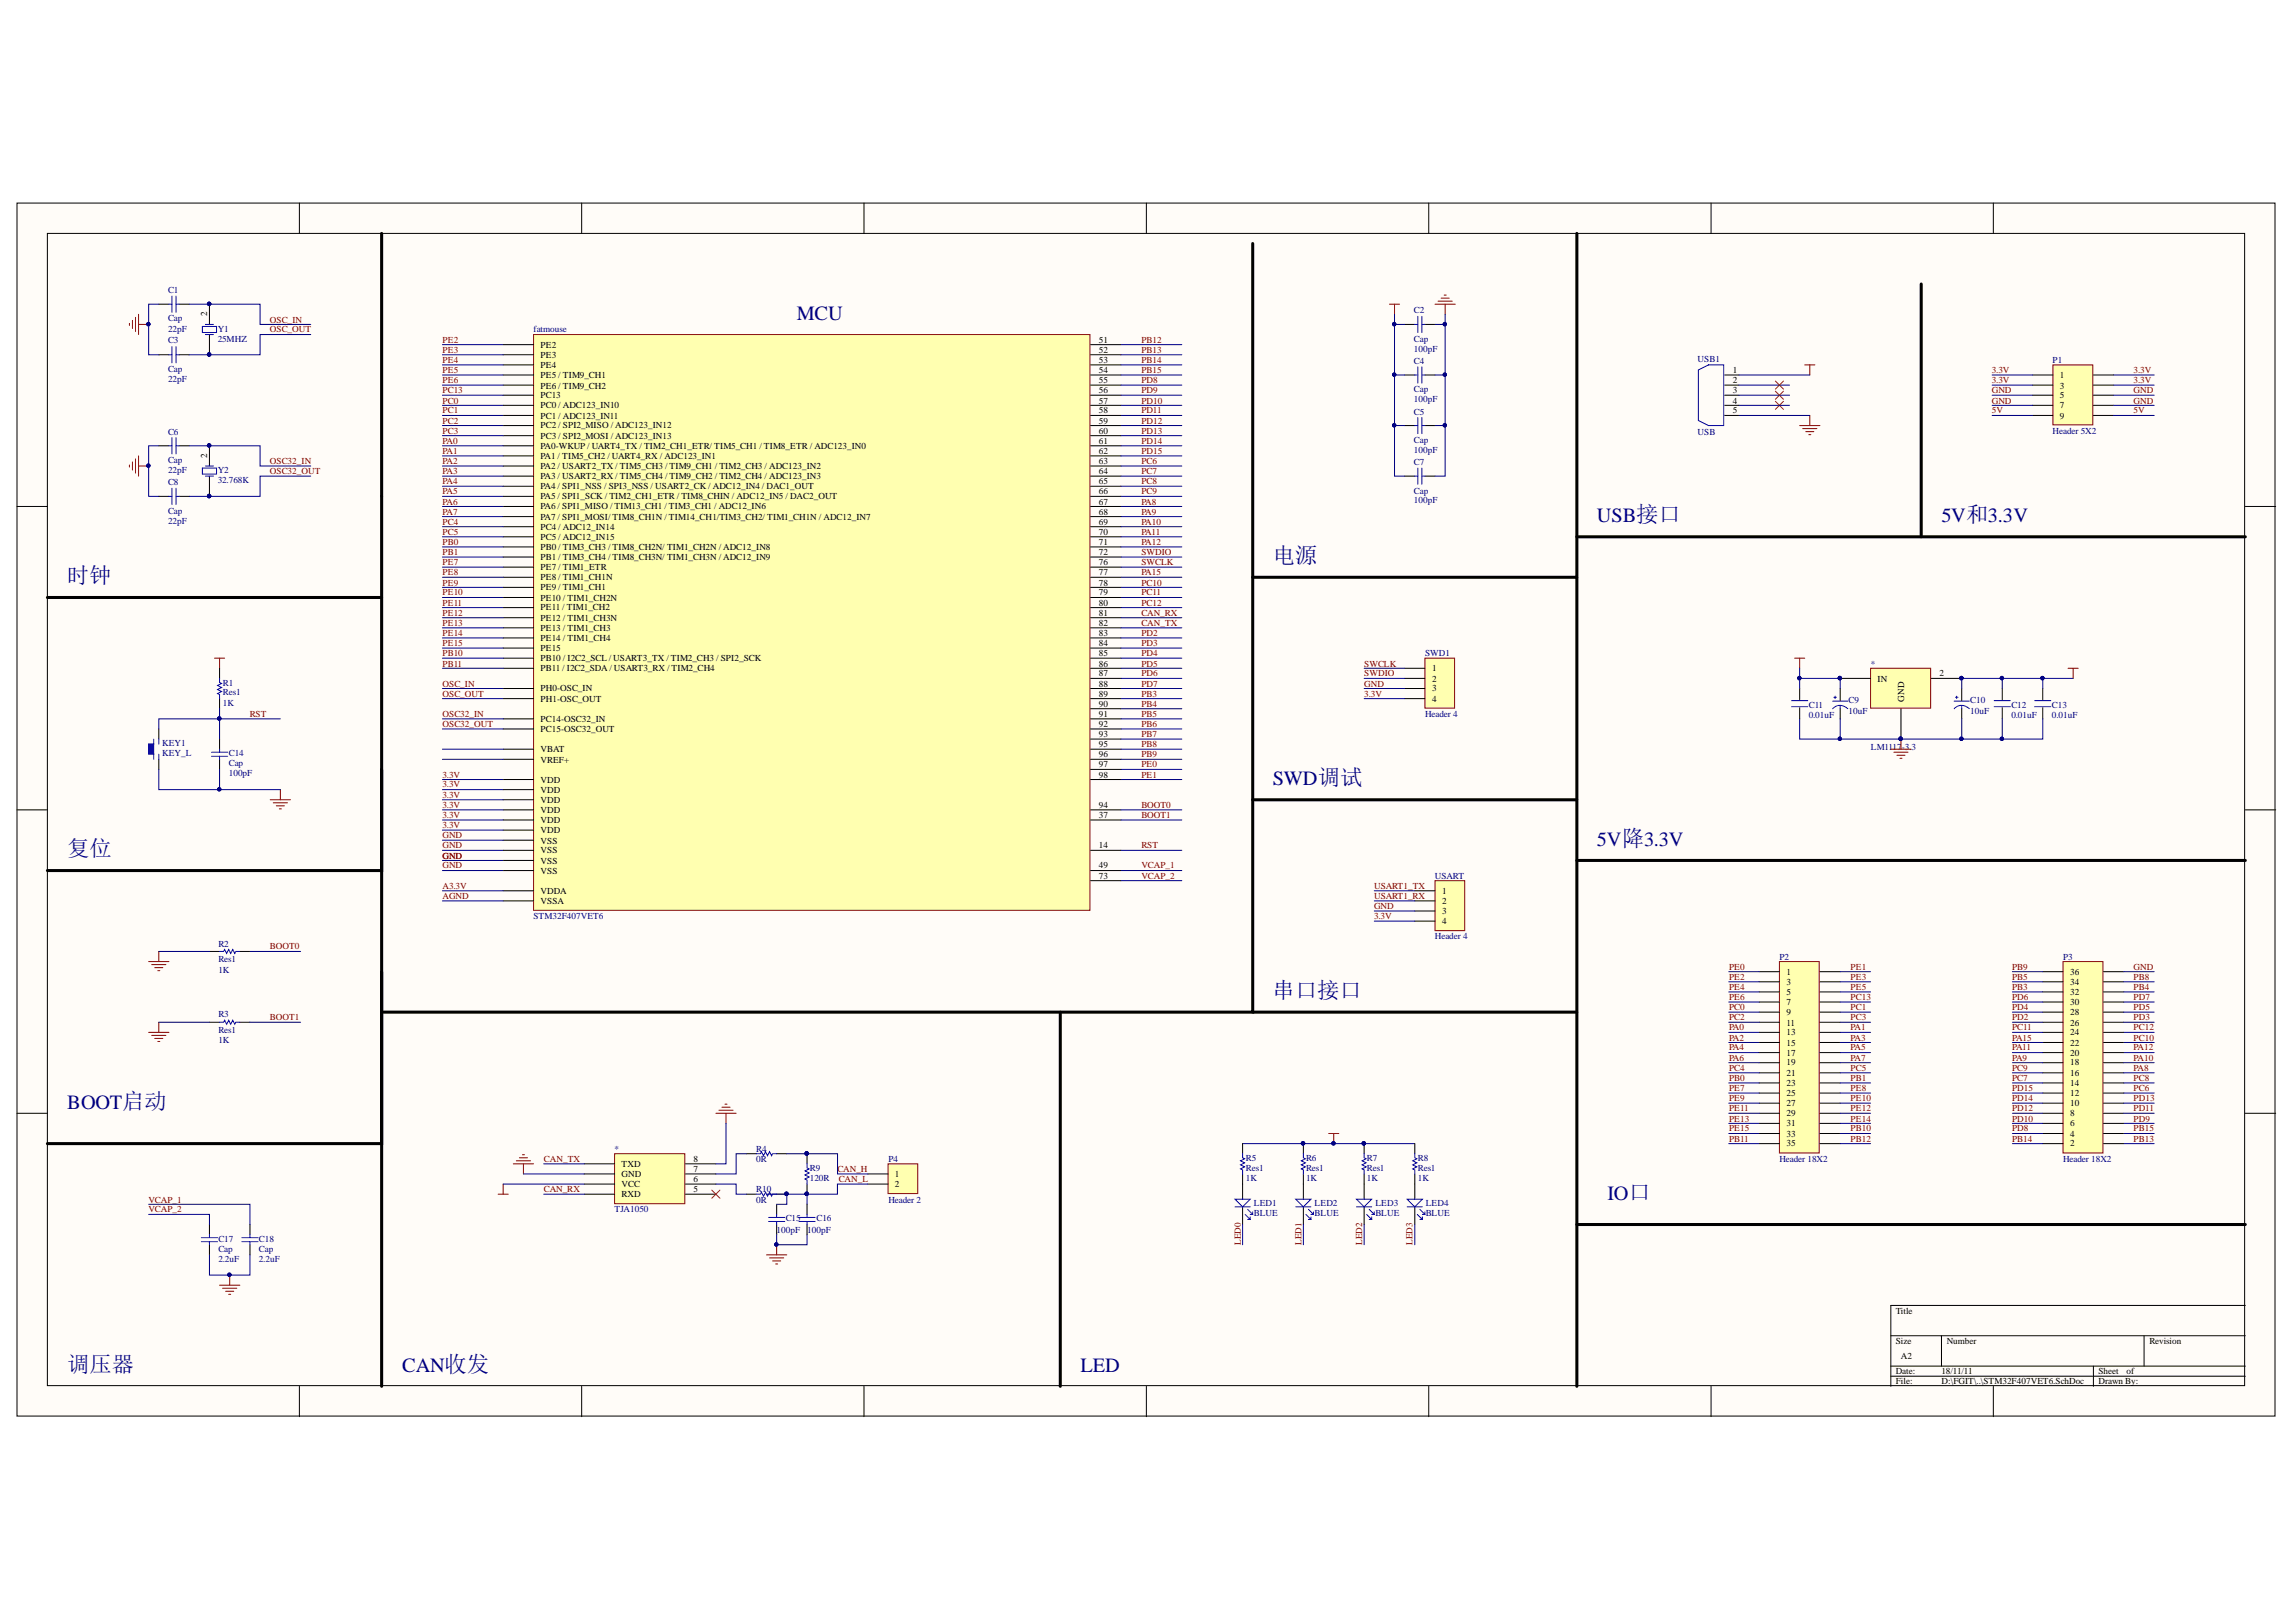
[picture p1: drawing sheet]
<svg xmlns="http://www.w3.org/2000/svg" width="297mm" height="210mm" viewBox="0 0 297 210" stroke-linecap="round" stroke-linejoin="round" font-family="sans-serif">
<defs><g id="words">
<g font-size="2.9" fill="#000080">
<text x="8.7" y="75.5">时钟</text>
<text x="164.7" y="72.8">电源</text>
<text x="8.7" y="110.8">复位</text>
<text x="164.7" y="129.1">串口接口</text>
<text x="8.7" y="177.5">调压器</text>
</g>
<g font-size="2.6" fill="#000080">
<text x="103.1" y="41.4">MCU</text>
<text x="206.6" y="67.6">USB接口</text>
<text x="251.2" y="67.6">5V和3.3V</text>
<text x="164.7" y="101.6">SWD调试</text>
<text x="206.6" y="109.5">5V降3.3V</text>
<text x="8.7" y="143.5">BOOT启动</text>
<text x="208" y="155.3">IO口</text>
<text x="52" y="177.5">CAN收发</text>
<text x="139.8" y="177.5">LED</text>
</g>
<g font-size="1.2" fill="#000080">
<text x="21.7" y="37.9">C1</text>
<text x="21.7" y="41.6">Cap</text>
<text x="182.9" y="40.6">C2</text>
<text x="21.7" y="42.9">22pF</text>
<text x="21.7" y="44.4">C3</text>
<text x="28.2" y="42.9">Y1</text>
<text x="28.2" y="44.2">25MHZ</text>
<text x="69" y="43">fatmouse</text>
<text x="182.9" y="45.5">100pF</text>
<text x="182.9" y="44.2">Cap</text>
<text x="182.9" y="47.1">C4</text>
<text x="219.6" y="46.8">USB1</text>
<text x="265.6" y="47">P1</text>
<text x="21.7" y="49.4">22pF</text>
<text x="21.7" y="48.2">Cap</text>
<text x="182.9" y="52.1">100pF</text>
<text x="182.9" y="50.8">Cap</text>
<text x="182.9" y="53.7">C5</text>
<text x="21.7" y="56.3">C6</text>
<text x="21.7" y="59.9">Cap</text>
<text x="182.9" y="58.6">100pF</text>
<text x="182.9" y="57.3">Cap</text>
<text x="219.6" y="56.3">USB</text>
<text x="265.6" y="56.1">Header 5X2</text>
<text x="21.7" y="61.3">22pF</text>
<text x="21.7" y="62.8">C8</text>
<text x="28.2" y="61.3">Y2</text>
<text x="28.2" y="62.5">32.768K</text>
<text x="182.9" y="65.1">100pF</text>
<text x="182.9" y="60.2">C7</text>
<text x="182.9" y="63.9">Cap</text>
<text x="21.7" y="67.8">22pF</text>
<text x="21.7" y="66.5">Cap</text>
<text x="28.8" y="88.7">R1</text>
<text x="28.8" y="90">Res1</text>
<text x="184.4" y="84.9">SWD1</text>
<text x="242" y="86.3">*</text>
<text x="28.8" y="91.3">1K</text>
<text x="184.4" y="92.8">Header 4</text>
<text x="234" y="91.6">C11</text>
<text x="234" y="92.9">0.01uF</text>
<text x="239.2" y="91">C9</text>
<text x="239.2" y="92.3">10uF</text>
<text x="254.9" y="91">C10</text>
<text x="254.9" y="92.3">10uF</text>
<text x="260.2" y="91.6">C12</text>
<text x="260.2" y="92.9">0.01uF</text>
<text x="265.5" y="91.6">C13</text>
<text x="265.5" y="92.9">0.01uF</text>
<text x="21" y="96.6">KEY1</text>
<text x="21" y="97.8">KEY_L</text>
<text x="29.6" y="100.5">100pF</text>
<text x="29.6" y="97.8">C14</text>
<text x="29.6" y="99.2">Cap</text>
<text x="242" y="97">LM1117-3.3</text>
<text x="185.6" y="113.7">USART</text>
<text x="69" y="119">STM32F407VET6</text>
<text x="28.2" y="125.9">1K</text>
<text x="28.2" y="122.5">R2</text>
<text x="28.2" y="124.5">Res1</text>
<text x="185.6" y="121.6">Header 4</text>
<text x="230.2" y="124.2">P2</text>
<text x="266.9" y="124.2">P3</text>
<text x="28.2" y="131.6">R3</text>
<text x="28.2" y="135">1K</text>
<text x="28.2" y="133.7">Res1</text>
<text x="79.5" y="149">*</text>
<text x="97.8" y="149">R4</text>
<text x="97.8" y="155.6">0R</text>
<text x="97.8" y="154.3">R10</text>
<text x="97.8" y="150.4">0R</text>
<text x="104.8" y="152.8">120R</text>
<text x="104.8" y="151.6">R9</text>
<text x="114.9" y="150.4">P4</text>
<text x="114.9" y="155.6">Header 2</text>
<text x="161.2" y="152.8">1K</text>
<text x="161.2" y="150.2">R5</text>
<text x="161.2" y="151.6">Res1</text>
<text x="169" y="152.8">1K</text>
<text x="169" y="150.2">R6</text>
<text x="169" y="151.6">Res1</text>
<text x="176.8" y="152.8">1K</text>
<text x="176.8" y="150.2">R7</text>
<text x="176.8" y="151.6">Res1</text>
<text x="183.4" y="152.8">1K</text>
<text x="183.4" y="150.2">R8</text>
<text x="183.4" y="151.6">Res1</text>
<text x="230.2" y="150.4">Header 18X2</text>
<text x="266.9" y="150.4">Header 18X2</text>
<text x="28.2" y="160.7">C17</text>
<text x="33.5" y="160.7">C18</text>
<text x="79.5" y="156.9">TJA1050</text>
<text x="100.5" y="159.5">100pF</text>
<text x="101.7" y="158.1">C15</text>
<text x="104.4" y="159.5">100pF</text>
<text x="105.6" y="158.1">C16</text>
<text x="162.2" y="156.1">LED1</text>
<text x="162.2" y="157.4">BLUE</text>
<text x="170.1" y="156.1">LED2</text>
<text x="170.1" y="157.4">BLUE</text>
<text x="177.9" y="156.1">LED3</text>
<text x="177.9" y="157.4">BLUE</text>
<text x="184.4" y="156.1">LED4</text>
<text x="184.4" y="157.4">BLUE</text>
<text x="28.2" y="163.3">2.2uF</text>
<text x="28.2" y="162">Cap</text>
<text x="33.5" y="163.3">2.2uF</text>
<text x="33.5" y="162">Cap</text>
</g>
<g font-size="1.2">
<text x="26.8" y="40.9" transform="rotate(-90 26.8 40.9)">2</text>
<text x="69.9" y="45">PE2</text>
<text x="69.9" y="46.3">PE3</text>
<text x="69.9" y="47.7">PE4</text>
<text x="142.2" y="44.4">51</text>
<text x="142.2" y="45.6">52</text>
<text x="142.2" y="47">53</text>
<text x="69.9" y="48.9">PE5 / TIM9_CH1</text>
<text x="69.9" y="50.3">PE6 / TIM9_CH2</text>
<text x="69.9" y="51.5">PC13</text>
<text x="69.9" y="52.8">PC0 / ADC123_IN10</text>
<text x="142.2" y="48.2">54</text>
<text x="142.2" y="49.6">55</text>
<text x="142.2" y="50.9">56</text>
<text x="142.2" y="52.2">57</text>
<text x="142.2" y="53.5">58</text>
<text x="224.2" y="48.2">1</text>
<text x="224.2" y="49.6">2</text>
<text x="224.2" y="50.9">3</text>
<text x="224.2" y="52.2">4</text>
<text x="224.2" y="53.5">5</text>
<text x="266.5" y="48.9">1</text>
<text x="266.5" y="50.3">3</text>
<text x="266.5" y="51.5">5</text>
<text x="266.5" y="52.8">7</text>
<text x="26.8" y="59.2" transform="rotate(-90 26.8 59.2)">2</text>
<text x="69.9" y="54.2">PC1 / ADC123_IN11</text>
<text x="69.9" y="55.4">PC2 / SPI2_MISO / ADC123_IN12</text>
<text x="69.9" y="56.8">PC3 / SPI2_MOSI / ADC123_IN13</text>
<text x="69.9" y="58">PA0-WKUP / UART4_TX / TIM2_CH1_ETR/ TIM5_CH1 / TIM8_ETR / ADC123_IN0</text>
<text x="69.9" y="59.4">PA1 / TIM5_CH2 / UART4_RX / ADC123_IN1</text>
<text x="142.2" y="54.8">59</text>
<text x="142.2" y="56.1">60</text>
<text x="142.2" y="57.5">61</text>
<text x="142.2" y="58.7">62</text>
<text x="266.5" y="54.2">9</text>
<text x="69.9" y="60.7">PA2 / USART2_TX / TIM5_CH3 / TIM9_CH1 / TIM2_CH3 / ADC123_IN2</text>
<text x="69.9" y="62">PA3 / USART2_RX / TIM5_CH4 / TIM9_CH2 / TIM2_CH4 / ADC123_IN3</text>
<text x="69.9" y="63.3">PA4 / SPI1_NSS / SPI3_NSS / USART2_CK / ADC12_IN4 / DAC1_OUT</text>
<text x="69.9" y="64.6">PA5 / SPI1_SCK / TIM2_CH1_ETR / TIM8_CHIN / ADC12_IN5 / DAC2_OUT</text>
<text x="69.9" y="65.9">PA6 / SPI1_MISO / TIM13_CH1 / TIM3_CH1 / ADC12_IN6</text>
<text x="142.2" y="60.1">63</text>
<text x="142.2" y="61.3">64</text>
<text x="142.2" y="62.7">65</text>
<text x="142.2" y="64">66</text>
<text x="142.2" y="65.3">67</text>
<text x="69.9" y="67.3">PA7 / SPI1_MOSI/ TIM8_CH1N / TIM14_CH1/TIM3_CH2/ TIM1_CH1N / ADC12_IN7</text>
<text x="69.9" y="68.5">PC4 / ADC12_IN14</text>
<text x="69.9" y="69.9">PC5 / ADC12_IN15</text>
<text x="69.9" y="71.1">PB0 / TIM3_CH3 / TIM8_CH2N/ TIM1_CH2N / ADC12_IN8</text>
<text x="142.2" y="66.6">68</text>
<text x="142.2" y="67.9">69</text>
<text x="142.2" y="69.2">70</text>
<text x="142.2" y="70.6">71</text>
<text x="142.2" y="71.8">72</text>
<text x="69.9" y="72.5">PB1 / TIM3_CH4 / TIM8_CH3N/ TIM1_CH3N / ADC12_IN9</text>
<text x="69.9" y="73.8">PE7 / TIM1_ETR</text>
<text x="69.9" y="75.1">PE8 / TIM1_CH1N</text>
<text x="69.9" y="76.4">PE9 / TIM1_CH1</text>
<text x="69.9" y="77.7">PE10 / TIM1_CH2N</text>
<text x="142.2" y="73.2">76</text>
<text x="142.2" y="74.4">77</text>
<text x="142.2" y="75.8">78</text>
<text x="142.2" y="77.1">79</text>
<text x="69.9" y="79">PE11 / TIM1_CH2</text>
<text x="69.9" y="80.4">PE12 / TIM1_CH3N</text>
<text x="69.9" y="81.6">PE13 / TIM1_CH3</text>
<text x="69.9" y="83">PE14 / TIM1_CH4</text>
<text x="142.2" y="78.4">80</text>
<text x="142.2" y="79.7">81</text>
<text x="142.2" y="81">82</text>
<text x="142.2" y="82.3">83</text>
<text x="142.2" y="83.6">84</text>
<text x="69.9" y="89.5">PH0-OSC_IN</text>
<text x="69.9" y="84.2">PE15</text>
<text x="69.9" y="85.6">PB10 / I2C2_SCL / USART3_TX / TIM2_CH3 / SPI2_SCK</text>
<text x="69.9" y="86.9">PB11 / I2C2_SDA / USART3_RX / TIM2_CH4</text>
<text x="142.2" y="84.9">85</text>
<text x="142.2" y="86.3">86</text>
<text x="142.2" y="87.5">87</text>
<text x="142.2" y="88.9">88</text>
<text x="185.3" y="86.9">1</text>
<text x="185.3" y="88.2">2</text>
<text x="185.3" y="89.5">3</text>
<text x="242.9" y="88.2">IN</text>
<text x="250.9" y="87.5">2</text>
<text x="69.9" y="93.4">PC14-OSC32_IN</text>
<text x="69.9" y="94.7">PC15-OSC32_OUT</text>
<text x="69.9" y="90.8">PH1-OSC_OUT</text>
<text x="142.2" y="90.2">89</text>
<text x="142.2" y="91.5">90</text>
<text x="142.2" y="92.8">91</text>
<text x="142.2" y="94.1">92</text>
<text x="142.2" y="95.4">93</text>
<text x="185.3" y="90.8">4</text>
<text x="246.4" y="90.8" transform="rotate(-90 246.4 90.8)">GND</text>
<text x="69.9" y="97.3">VBAT</text>
<text x="69.9" y="101.3">VDD</text>
<text x="69.9" y="98.7">VREF+</text>
<text x="142.2" y="96.7">95</text>
<text x="142.2" y="98">96</text>
<text x="142.2" y="99.3">97</text>
<text x="142.2" y="100.6">98</text>
<text x="69.9" y="102.6">VDD</text>
<text x="69.9" y="103.9">VDD</text>
<text x="69.9" y="105.2">VDD</text>
<text x="69.9" y="106.5">VDD</text>
<text x="69.9" y="107.8">VDD</text>
<text x="142.2" y="105.9">37</text>
<text x="142.2" y="104.5">94</text>
<text x="69.9" y="109.2">VSS</text>
<text x="69.9" y="110.4">VSS</text>
<text x="69.9" y="111.8">VSS</text>
<text x="69.9" y="113">VSS</text>
<text x="142.2" y="109.8">14</text>
<text x="142.2" y="112.4">49</text>
<text x="142.2" y="113.7">73</text>
<text x="69.9" y="117">VSSA</text>
<text x="69.9" y="115.7">VDDA</text>
<text x="186.6" y="115.7">1</text>
<text x="186.6" y="117">2</text>
<text x="186.6" y="118.3">3</text>
<text x="186.6" y="119.6">4</text>
<text x="231.1" y="126.1">1</text>
<text x="231.1" y="127.5">3</text>
<text x="231.1" y="128.8">5</text>
<text x="231.1" y="130.1">7</text>
<text x="231.1" y="131.4">9</text>
<text x="267.8" y="131.4">28</text>
<text x="267.8" y="130.1">30</text>
<text x="267.8" y="128.8">32</text>
<text x="267.8" y="127.5">34</text>
<text x="267.8" y="126.1">36</text>
<text x="231.1" y="132.7">11</text>
<text x="231.1" y="134">13</text>
<text x="231.1" y="135.3">15</text>
<text x="231.1" y="136.6">17</text>
<text x="231.1" y="137.9">19</text>
<text x="267.8" y="137.9">18</text>
<text x="267.8" y="136.6">20</text>
<text x="267.8" y="135.3">22</text>
<text x="267.8" y="134">24</text>
<text x="267.8" y="132.7">26</text>
<text x="231.1" y="139.2">21</text>
<text x="231.1" y="140.5">23</text>
<text x="231.1" y="141.9">25</text>
<text x="231.1" y="143.1">27</text>
<text x="267.8" y="143.1">10</text>
<text x="267.8" y="141.9">12</text>
<text x="267.8" y="140.5">14</text>
<text x="267.8" y="139.2">16</text>
<text x="231.1" y="144.5">29</text>
<text x="231.1" y="145.7">31</text>
<text x="231.1" y="147.1">33</text>
<text x="231.1" y="148.4">35</text>
<text x="267.8" y="148.4">2</text>
<text x="267.8" y="147.1">4</text>
<text x="267.8" y="145.7">6</text>
<text x="267.8" y="144.5">8</text>
<text x="80.4" y="151">TXD</text>
<text x="80.4" y="152.3">GND</text>
<text x="80.4" y="153.6">VCC</text>
<text x="80.4" y="154.9">RXD</text>
<text x="89.7" y="154.3">5</text>
<text x="89.7" y="153">6</text>
<text x="89.7" y="151.7">7</text>
<text x="89.7" y="150.4">8</text>
<text x="115.8" y="152.3">1</text>
<text x="115.8" y="153.6">2</text>
<text x="245.3" y="170">Title</text>
<text x="245.3" y="174">Size</text>
<text x="251.9" y="174">Number</text>
<text x="278.1" y="174">Revision</text>
<text x="245.3" y="177.8">Date:</text>
<text x="245.3" y="179.1">File:</text>
<text x="245.9" y="175.9">A2</text>
<text x="251.2" y="177.8">18/11/11</text>
<text x="251.2" y="179.1">D:\FGIT\..\STM32F407VET6.SchDoc</text>
<text x="271.5" y="177.8">Sheet</text>
<text x="271.5" y="179.1">Drawn By:</text>
<text x="275.1" y="177.8">of</text>
</g>
<g font-size="1.2" fill="#800000">
<text x="34.9" y="41.7">OSC_IN</text>
<text x="34.9" y="43">OSC_OUT</text>
<text x="57.3" y="44.4">PE2</text>
<text x="57.3" y="45.6">PE3</text>
<text x="57.3" y="47">PE4</text>
<text x="147.7" y="44.4">PB12</text>
<text x="147.7" y="45.6">PB13</text>
<text x="147.7" y="47">PB14</text>
<text x="57.3" y="48.2">PE5</text>
<text x="57.3" y="49.6">PE6</text>
<text x="57.3" y="52.2">PC0</text>
<text x="57.3" y="53.5">PC1</text>
<text x="57.3" y="50.9">PC13</text>
<text x="147.7" y="48.2">PB15</text>
<text x="147.7" y="49.6">PD8</text>
<text x="147.7" y="50.9">PD9</text>
<text x="147.7" y="52.2">PD10</text>
<text x="147.7" y="53.5">PD11</text>
<text x="257.7" y="50.9">GND</text>
<text x="257.7" y="52.2">GND</text>
<text x="257.7" y="48.2">3.3V</text>
<text x="257.7" y="53.5">5V</text>
<text x="257.7" y="49.6">3.3V</text>
<text x="276" y="50.9">GND</text>
<text x="276" y="52.2">GND</text>
<text x="276" y="53.5">5V</text>
<text x="276" y="48.2">3.3V</text>
<text x="276" y="49.6">3.3V</text>
<text x="57.3" y="57.5">PA0</text>
<text x="57.3" y="58.7">PA1</text>
<text x="57.3" y="54.8">PC2</text>
<text x="57.3" y="56.1">PC3</text>
<text x="147.7" y="54.8">PD12</text>
<text x="147.7" y="56.1">PD13</text>
<text x="147.7" y="57.5">PD14</text>
<text x="147.7" y="58.7">PD15</text>
<text x="34.9" y="60.1">OSC32_IN</text>
<text x="34.9" y="61.3">OSC32_OUT</text>
<text x="57.3" y="60.1">PA2</text>
<text x="57.3" y="61.3">PA3</text>
<text x="57.3" y="62.7">PA4</text>
<text x="57.3" y="64">PA5</text>
<text x="57.3" y="65.3">PA6</text>
<text x="147.7" y="65.3">PA8</text>
<text x="147.7" y="60.1">PC6</text>
<text x="147.7" y="61.3">PC7</text>
<text x="147.7" y="62.7">PC8</text>
<text x="147.7" y="64">PC9</text>
<text x="57.3" y="66.6">PA7</text>
<text x="57.3" y="70.6">PB0</text>
<text x="57.3" y="71.8">PB1</text>
<text x="57.3" y="67.9">PC4</text>
<text x="57.3" y="69.2">PC5</text>
<text x="147.7" y="66.6">PA9</text>
<text x="147.7" y="67.9">PA10</text>
<text x="147.7" y="69.2">PA11</text>
<text x="147.7" y="70.6">PA12</text>
<text x="147.7" y="71.8">SWDIO</text>
<text x="57.3" y="73.2">PE7</text>
<text x="57.3" y="74.4">PE8</text>
<text x="57.3" y="75.8">PE9</text>
<text x="57.3" y="77.1">PE10</text>
<text x="147.7" y="74.4">PA15</text>
<text x="147.7" y="75.8">PC10</text>
<text x="147.7" y="77.1">PC11</text>
<text x="147.7" y="73.2">SWCLK</text>
<text x="57.3" y="78.4">PE11</text>
<text x="57.3" y="79.7">PE12</text>
<text x="57.3" y="81">PE13</text>
<text x="57.3" y="82.3">PE14</text>
<text x="57.3" y="83.6">PE15</text>
<text x="147.7" y="81">CAN_TX</text>
<text x="147.7" y="82.3">PD2</text>
<text x="147.7" y="83.6">PD3</text>
<text x="147.7" y="78.4">PC12</text>
<text x="147.7" y="79.7">CAN_RX</text>
<text x="57.3" y="88.9">OSC_IN</text>
<text x="57.3" y="84.9">PB10</text>
<text x="57.3" y="86.3">PB11</text>
<text x="147.7" y="84.9">PD4</text>
<text x="147.7" y="86.3">PD5</text>
<text x="147.7" y="87.5">PD6</text>
<text x="147.7" y="88.9">PD7</text>
<text x="176.5" y="88.9">GND</text>
<text x="176.5" y="86.3">SWCLK</text>
<text x="176.5" y="87.5">SWDIO</text>
<text x="32.3" y="92.8">RST</text>
<text x="57.3" y="90.2">OSC_OUT</text>
<text x="57.3" y="92.8">OSC32_IN</text>
<text x="57.3" y="94.1">OSC32_OUT</text>
<text x="147.7" y="90.2">PB3</text>
<text x="147.7" y="91.5">PB4</text>
<text x="147.7" y="92.8">PB5</text>
<text x="147.7" y="94.1">PB6</text>
<text x="147.7" y="95.4">PB7</text>
<text x="176.5" y="90.2">3.3V</text>
<text x="57.3" y="100.6">3.3V</text>
<text x="57.3" y="101.9">3.3V</text>
<text x="147.7" y="99.3">PE0</text>
<text x="147.7" y="96.7">PB8</text>
<text x="147.7" y="100.6">PE1</text>
<text x="147.7" y="98">PB9</text>
<text x="57.3" y="107.1">3.3V</text>
<text x="57.3" y="105.9">3.3V</text>
<text x="57.3" y="104.5">3.3V</text>
<text x="57.3" y="103.2">3.3V</text>
<text x="147.7" y="104.5">BOOT0</text>
<text x="147.7" y="105.9">BOOT1</text>
<text x="57.3" y="108.5">GND</text>
<text x="57.3" y="109.8">GND</text>
<text x="57.3" y="111.1">GND</text>
<text x="57.3" y="112.4">GND</text>
<text x="147.7" y="112.4">VCAP_1</text>
<text x="147.7" y="113.7">VCAP_2</text>
<text x="147.7" y="109.8">RST</text>
<text x="57.3" y="116.3">AGND</text>
<text x="57.3" y="115">A3.3V</text>
<text x="177.8" y="119">3.3V</text>
<text x="177.8" y="117.6">GND</text>
<text x="177.8" y="115">USART1_TX</text>
<text x="177.8" y="116.3">USART1_RX</text>
<text x="34.9" y="122.8">BOOT0</text>
<text x="223.7" y="125.5">PE0</text>
<text x="239.4" y="125.5">PE1</text>
<text x="260.3" y="125.5">PB9</text>
<text x="276" y="125.5">GND</text>
<text x="223.7" y="126.8">PE2</text>
<text x="223.7" y="128.1">PE4</text>
<text x="223.7" y="129.4">PE6</text>
<text x="223.7" y="130.7">PC0</text>
<text x="239.4" y="126.8">PE3</text>
<text x="239.4" y="128.1">PE5</text>
<text x="239.4" y="129.4">PC13</text>
<text x="239.4" y="130.7">PC1</text>
<text x="260.3" y="128.1">PB3</text>
<text x="260.3" y="126.8">PB5</text>
<text x="260.3" y="130.7">PD4</text>
<text x="260.3" y="129.4">PD6</text>
<text x="276" y="126.8">PB8</text>
<text x="276" y="128.1">PB4</text>
<text x="276" y="130.7">PD5</text>
<text x="276" y="129.4">PD7</text>
<text x="34.9" y="132.1">BOOT1</text>
<text x="223.7" y="132.1">PC2</text>
<text x="223.7" y="133.3">PA0</text>
<text x="223.7" y="134.7">PA2</text>
<text x="223.7" y="135.9">PA4</text>
<text x="223.7" y="137.3">PA6</text>
<text x="239.4" y="132.1">PC3</text>
<text x="239.4" y="133.3">PA1</text>
<text x="239.4" y="134.7">PA3</text>
<text x="239.4" y="135.9">PA5</text>
<text x="239.4" y="137.3">PA7</text>
<text x="260.3" y="132.1">PD2</text>
<text x="260.3" y="134.7">PA15</text>
<text x="260.3" y="133.3">PC11</text>
<text x="260.3" y="135.9">PA11</text>
<text x="260.3" y="137.3">PA9</text>
<text x="276" y="132.1">PD3</text>
<text x="276" y="134.7">PC10</text>
<text x="276" y="133.3">PC12</text>
<text x="276" y="137.3">PA10</text>
<text x="276" y="135.9">PA12</text>
<text x="223.7" y="141.2">PE7</text>
<text x="223.7" y="139.9">PB0</text>
<text x="223.7" y="138.6">PC4</text>
<text x="223.7" y="142.5">PE9</text>
<text x="223.7" y="143.8">PE11</text>
<text x="239.4" y="141.2">PE8</text>
<text x="239.4" y="139.9">PB1</text>
<text x="239.4" y="138.6">PC5</text>
<text x="239.4" y="142.5">PE10</text>
<text x="239.4" y="143.8">PE12</text>
<text x="260.3" y="139.9">PC7</text>
<text x="260.3" y="138.6">PC9</text>
<text x="260.3" y="141.2">PD15</text>
<text x="260.3" y="142.5">PD14</text>
<text x="260.3" y="143.8">PD12</text>
<text x="276" y="143.8">PD11</text>
<text x="276" y="142.5">PD13</text>
<text x="276" y="138.6">PA8</text>
<text x="276" y="141.2">PC6</text>
<text x="276" y="139.9">PC8</text>
<text x="223.7" y="145.1">PE13</text>
<text x="223.7" y="146.4">PE15</text>
<text x="223.7" y="147.8">PB11</text>
<text x="239.4" y="145.1">PE14</text>
<text x="239.4" y="146.4">PB10</text>
<text x="239.4" y="147.8">PB12</text>
<text x="260.3" y="147.8">PB14</text>
<text x="260.3" y="146.4">PD8</text>
<text x="260.3" y="145.1">PD10</text>
<text x="276" y="146.4">PB15</text>
<text x="276" y="145.1">PD9</text>
<text x="276" y="147.8">PB13</text>
<text x="19.2" y="155.6">VCAP_1</text>
<text x="70.4" y="154.3">CAN_RX</text>
<text x="70.4" y="150.4">CAN_TX</text>
<text x="108.3" y="151.7">CAN_H</text>
<text x="108.5" y="153">CAN_L</text>
<text x="19.2" y="156.9">VCAP_2</text>
<text x="160.5" y="161.1" transform="rotate(-90 160.5 161.1)">LED0</text>
<text x="168.4" y="161.1" transform="rotate(-90 168.4 161.1)">LED1</text>
<text x="176.2" y="161.1" transform="rotate(-90 176.2 161.1)">LED2</text>
<text x="182.8" y="161.1" transform="rotate(-90 182.8 161.1)">LED3</text>
</g>
</g></defs>
<g fill="#fffcf8" stroke="#000" stroke-width=".13">
<path d="M2.2 26.3h292.1v157h-292.1z"/>
<path d="M6.1 30.2h284.3v149.1h-284.3z"/>
</g>
<g fill="none" stroke="#000" stroke-width=".13">
<path d="M20.5 39.4h1.4M23.2 39.4h1.3M27.1 39.4v2.6M38.7 26.3v3.9M75.3 26.3v3.9M111.8 26.3v3.9M148.3 26.3v3.9M184.8 26.3v3.9M221.4 26.3v3.9M257.9 26.3v3.9M20.5 45.9h1.4M23.2 45.9h1.3"/>
<path d="M27.1 43.3v2.6M2.2 65.5h3.9M290.5 65.5h3.9M20.5 94.3v1.3M20.5 98.3v1.3M28.4 95.6v1.4M28.4 98.3v1.3M2.2 104.8h3.9M290.5 104.8h3.9M2.2 144.1h3.9M290.5 144.1h3.9M38.7 179.4v3.9"/>
<path d="M75.3 179.4v3.9M111.8 179.4v3.9M148.3 179.4v3.9M184.8 179.4v3.9M221.4 179.4v3.9M244.6 172.9h45.9M244.6 176.8h45.9M244.6 178.1h45.9M251.2 172.9v3.9M257.9 179.4v3.9M270.8 176.8v2.6M277.4 172.9v3.9"/>
<path d="M290.5 168.9h-45.9v10.5"/>
</g>
<g fill="#000080" stroke="#000080" stroke-width=".13">
<circle cx="27" cy="45.9" r=".22"/>
<circle cx="27.1" cy="39.3" r=".22"/>
<circle cx="19.2" cy="41.9" r=".22"/>
</g>
<g fill="none" stroke="#00f" stroke-width=".13">
<path d="M21.9 39.4h.3M22.2 38.3v2.1M22.8 38.3v2.1M22.8 39.4h.4M21.9 45.9h.3M22.2 44.9v2.1M22.8 44.9v2.1M22.8 45.9h.4M26.2 42.2h1.8v.8h-1.8zM26.6 42h1M26.6 43.3h1M19.9 96.3h-.7v1.3h.7"/>
<path d="M19.9 95.6v2.7M20.5 95.6v.7M20.5 97.6v.7M27.4 97.3h2.1M27.4 97.9h2.1M28.4 97v.3M28.4 97.9v.4"/>
</g>
<g fill="none" stroke="#800000" stroke-width=".13">
<path d="M16.7 41.9v.2M17.1 41.5v1M17.5 41.1v1.8M17.9 40.7v2.6M17.9 42h1.3M27.8 85.2h1.3M28.4 85.2v1.3M35 103.5h2.6M35.4 103.9h1.8M35.7 104.3h1.1M36.1 104.7h.3M36.3 102.2v1.3"/>
<path d="M19.2 124.4h2.7M19.2 133.6h2.7M19.6 124.8h1.9M19.6 134h1.9M20 125.2h1.1M20 134.4h1.1M20.4 125.6h.3M20.4 134.8h.3M20.5 123.1v1.3M20.5 132.3v1.3"/>
</g>
<path d="M19.2 96.3h.6v1.2h-.6z" fill="#00f" stroke="#00f" stroke-width=".13"/>
<path d="M184.3 85.2h3.9v6.4h-3.9z" fill="#ffffb0" stroke="#800000" stroke-width=".13"/>
<path d="M181.7 42h1.3M181.7 48.5h1.3M181.7 55.1h1.3M184.3 42h1.4M184.3 48.5h1.4M184.3 55.1h1.4M181.7 61.6h1.3M184.3 61.6h1.4M181.7 86.5h2.6M181.7 87.8h2.6M181.7 89.1h2.6M181.7 90.4h2.6" fill="none" stroke="#000" stroke-width=".13"/>
<g fill="none" stroke="#00f" stroke-width=".13">
<path d="M183 42h.4M183 48.5h.4M183 55.1h.4M183.4 40.9v2.1M183.4 47.5v2.1M183.4 54v2.1M184 40.9v2.1M184 47.5v2.1M184 54v2.1M184 42h.3M184 48.5h.3M184 55.1h.3"/>
<path d="M183 61.6h.4M183.4 60.6v2.1M184 60.6v2.1M184 61.6h.3"/>
</g>
<path d="M179.8 39.4h1.3M180.4 39.4v1.3M185.7 39.4h2.6M186 39h1.9M186.4 38.6h1.1M186.8 38.2h.3M187 39.4v1.3" fill="none" stroke="#800000" stroke-width=".13"/>
<path d="M49.4 30.2v82.5h-43.3M162.1 31.5v99.5h-112.7M162.1 74.7h41.9M49.4 99.6v48.4h-43.3M162.1 103.5h41.9M162.1 131h41.9" fill="none" stroke="#000" stroke-width=".39"/>
<path d="M69 43.3h72v74.5h-72z" fill="#ffffb0" stroke="#800000" stroke-width=".13"/>
<g fill="none" stroke="#000" stroke-width=".13">
<path d="M65.1 44.6h3.9M65.1 45.9h3.9M65.1 47.2h3.9M65.1 48.5h3.9M65.1 49.8h3.9M65.1 51.1h3.9M65.1 52.5h3.9M65.1 53.8h3.9M65.1 55.1h3.9M65.1 56.4h3.9M65.1 57.7h3.9M65.1 59h3.9"/>
<path d="M141.1 44.6h3.9M141.1 45.9h3.9M141.1 47.2h3.9M141.1 48.5h3.9M141.1 49.8h3.9M141.1 51.1h3.9M141.1 52.5h3.9M141.1 53.8h3.9M141.1 55.1h3.9M141.1 56.4h3.9M141.1 57.7h3.9M141.1 59h3.9"/>
<path d="M65.1 60.3h3.9M65.1 61.6h3.9M65.1 62.9h3.9M65.1 64.2h3.9M65.1 65.5h3.9M65.1 66.9h3.9M65.1 68.2h3.9M65.1 69.5h3.9M65.1 70.8h3.9M65.1 72.1h3.9M65.1 73.4h3.9M65.1 74.7h3.9"/>
<path d="M65.1 76h3.9M65.1 77.3h3.9M65.1 78.6h3.9M65.1 79.9h3.9M141.1 60.3h3.9M141.1 61.6h3.9M141.1 62.9h3.9M141.1 64.2h3.9M141.1 65.5h3.9M141.1 66.9h3.9M141.1 68.2h3.9M141.1 69.5h3.9"/>
<path d="M141.1 70.8h3.9M141.1 72.1h3.9M141.1 73.4h3.9M141.1 74.7h3.9M141.1 76h3.9M141.1 77.3h3.9M141.1 78.6h3.9M141.1 79.9h3.9M65.1 97h3.9M65.1 93h3.9M65.1 94.3h3.9M65.1 89.1h3.9"/>
<path d="M65.1 90.4h3.9M65.1 98.3h3.9M65.1 81.2h3.9M65.1 82.6h3.9M65.1 83.9h3.9M65.1 85.2h3.9M65.1 86.5h3.9M141.1 97h3.9M141.1 93h3.9M141.1 94.3h3.9M141.1 89.1h3.9M141.1 90.4h3.9"/>
<path d="M141.1 98.3h3.9M141.1 81.2h3.9M141.1 82.6h3.9M141.1 83.9h3.9M141.1 85.2h3.9M141.1 86.5h3.9M141.1 87.8h3.9M141.1 91.7h3.9M141.1 95.6h3.9M141.1 99.6h3.9M65.1 108.7h3.9M65.1 100.9h3.9"/>
<path d="M65.1 110h3.9M65.1 102.2h3.9M65.1 116.6h3.9M65.1 115.3h3.9M65.1 103.5h3.9M65.1 106.1h3.9M65.1 112.7h3.9M65.1 104.8h3.9M65.1 111.3h3.9M65.1 107.4h3.9M141.1 100.9h3.9M141.1 110h3.9"/>
<path d="M141.1 106.1h3.9M141.1 112.7h3.9M141.1 104.8h3.9M141.1 114h3.9"/>
</g>
<path d="M79.5 149.3h9.1v6.5h-9.1z" fill="#ffffb0" stroke="#800000" stroke-width=".13"/>
<g fill="none" stroke="#000" stroke-width=".13">
<path d="M28.4 86.5v1.3M28.4 90.4v1.3M27.1 123.1h1.3M27.1 132.3h1.3M31 123.1h1.3M31 132.3h1.3M75.6 150.6h3.9M75.6 151.9h3.9M75.6 153.2h3.9M75.6 154.5h3.9M88.7 150.6h3.9M88.7 151.9h3.9"/>
<path d="M88.7 153.2h3.9M88.7 154.5h3.9"/>
</g>
<path d="M92.1 154l1 1.1M93.1 154l-1 1.1" fill="none" stroke="#f00" stroke-width=".13"/>
<path d="M64.4 154.5h1.4M65.1 153.2v1.3M66.4 150.6h2.6M66.8 150.2h1.8M67.2 149.8h1M67.6 149.4h.2M67.7 150.6v1.3M92.6 144.1h2.6M93 143.7h1.8M93.4 143.3h1.1M93.8 142.9h.3M93.9 144.1v1.3" fill="none" stroke="#800000" stroke-width=".13"/>
<path d="M28.4 87.8v.5l.3 .1-.6 .3 .6 .3-.6 .2 .6 .3-.6 .3 .3 .1v.5M28.4 123.1h.5l.2-.2 .2 .5 .3-.5 .2 .5 .3-.5 .3 .5 .1-.3h.5M28.4 132.3h.5l.2-.3 .2 .6 .3-.6 .2 .6 .3-.6 .3 .6 .1-.3h.5" fill="none" stroke="#00f" stroke-width=".13"/>
<path d="M114.9 150.6h3.8v3.9h-3.8z" fill="#ffffb0" stroke="#800000" stroke-width=".13"/>
<path d="M96.5 154.5h1.4M96.5 149.3h1.4M100.5 154.5h1.3M100.5 149.3h1.3M100.5 155.8v1.4M100.5 158.5v1.3M104.4 149.3v1.3M104.4 153.2v1.3M104.4 155.8v1.4M104.4 158.5v1.3M112.3 151.9h2.6M112.3 153.2h2.6" fill="none" stroke="#000" stroke-width=".13"/>
<g fill="#000080" stroke="#000080" stroke-width=".13">
<circle cx="104.4" cy="149.3" r=".22"/>
<circle cx="104.4" cy="154.5" r=".22"/>
<circle cx="101.7" cy="154.5" r=".22"/>
<circle cx="100.4" cy="161" r=".22"/>
</g>
<path d="M97.9 154.5h.5l.1-.2 .3 .5 .2-.5 .3 .5 .3-.5 .2 .5 .2-.3h.5M97.9 149.3h.5l.1-.3 .3 .6 .2-.6 .3 .6 .3-.6 .2 .6 .2-.3h.5M99.4 157.5h2.1M99.4 158.1h2.1M100.5 157.2v.3M100.5 158.1v.4M103.4 157.5h2.1M103.4 158.1h2.1M104.4 150.6v.5l.3 .2-.6 .2 .6 .3-.6 .3 .6 .2-.6 .3 .3 .1v.5M104.4 157.2v.3M104.4 158.1v.4" fill="none" stroke="#00f" stroke-width=".13"/>
<path d="M99.2 162.4h2.6M99.6 162.8h1.8M100 163.2h1M100.3 163.6h.3M100.5 161.1v1.3" fill="none" stroke="#800000" stroke-width=".13"/>
<path d="M137.2 131v48.4" fill="none" stroke="#000" stroke-width=".39"/>
<path d="M230.2 124.4h5.2v24.8h-5.2z" fill="#ffffb0" stroke="#800000" stroke-width=".13"/>
<g fill="none" stroke="#000" stroke-width=".13">
<path d="M227.6 125.7h2.6M227.6 127.1h2.6M227.6 128.4h2.6M227.6 129.7h2.6M227.6 131h2.6M227.6 132.3h2.6M227.6 133.6h2.6M227.6 134.9h2.6M227.6 136.2h2.6M227.6 137.5h2.6M227.6 138.8h2.6M235.4 125.7h2.7"/>
<path d="M235.4 127.1h2.7M235.4 128.4h2.7M235.4 129.7h2.7M235.4 131h2.7M235.4 132.3h2.7M235.4 133.6h2.7M235.4 134.9h2.7M235.4 136.2h2.7M235.4 137.5h2.7M235.4 138.8h2.7M227.6 140.1h2.6M227.6 141.5h2.6"/>
<path d="M227.6 142.8h2.6M227.6 144.1h2.6M227.6 145.4h2.6M227.6 146.7h2.6M227.6 148h2.6M235.4 140.1h2.7M235.4 141.5h2.7M235.4 142.8h2.7M235.4 144.1h2.7M235.4 145.4h2.7M235.4 146.7h2.7M235.4 148h2.7"/>
</g>
<path d="M266.9 124.4h5.2v24.8h-5.2z" fill="#ffffb0" stroke="#800000" stroke-width=".13"/>
<g fill="none" stroke="#000" stroke-width=".13">
<path d="M264.3 138.8h2.6M264.3 137.5h2.6M264.3 136.2h2.6M264.3 134.9h2.6M264.3 133.6h2.6M264.3 132.3h2.6M264.3 131h2.6M264.3 129.7h2.6M264.3 128.4h2.6M264.3 127.1h2.6M264.3 125.7h2.6M272.1 138.8h2.7"/>
<path d="M272.1 137.5h2.7M272.1 136.2h2.7M272.1 134.9h2.7M272.1 133.6h2.7M272.1 132.3h2.7M272.1 131h2.7M272.1 129.7h2.7M272.1 128.4h2.7M272.1 127.1h2.7M272.1 125.7h2.7M264.3 148h2.6M264.3 146.7h2.6"/>
<path d="M264.3 145.4h2.6M264.3 144.1h2.6M264.3 142.8h2.6M264.3 141.5h2.6M264.3 140.1h2.6M272.1 148h2.7M272.1 146.7h2.7M272.1 145.4h2.7M272.1 144.1h2.7M272.1 142.8h2.7M272.1 141.5h2.7M272.1 140.1h2.7"/>
</g>
<path d="M265.6 47.2h5.2v7.8h-5.2z" fill="#ffffb0" stroke="#800000" stroke-width=".13"/>
<path d="M263 48.5h2.6M263 49.8h2.6M263 51.1h2.6M263 52.5h2.6M263 53.8h2.6M270.8 48.5h2.6M270.8 49.8h2.6M270.8 51.1h2.6M270.8 52.5h2.6M270.8 53.8h2.6" fill="none" stroke="#000" stroke-width=".13"/>
<path d="M242 86.5h7.8v5.1h-7.8z" fill="#ffffb0" stroke="#800000" stroke-width=".13"/>
<g fill="none" stroke="#000" stroke-width=".13">
<path d="M223.1 48.5h1.9M223.1 49.8h1.9M223.1 51.1h1.9M223.1 52.5h1.9M223.1 53.8h1.9M232.8 89.1v1.4M232.8 91.6v1.4M238.1 87.8h3.9M238.1 89.1v1.6M238.1 91.7v1.3M245.9 91.7v3.9M249.9 87.8h3.9"/>
<path d="M253.8 89.1v1.6M253.8 91.7v1.3M259 89.1v1.4M259 91.6v1.4M264.3 89.1v1.4M264.3 91.6v1.4M27.1 158.5v1.3M32.3 158.5v1.3M160.8 153.2v2M160.8 156.1v2.4M168.6 153.2v2M168.6 156.1v2.4"/>
<path d="M176.5 153.2v2M176.5 156.1v2.4M183 153.2v2M183 156.1v2.4M27.1 161.1v1.3M32.3 161.1v1.3"/>
</g>
<g fill="#000080" stroke="#000080" stroke-width=".13">
<circle cx="253.7" cy="87.8" r=".22"/>
<circle cx="245.9" cy="95.6" r=".22"/>
<circle cx="238" cy="87.8" r=".22"/>
<circle cx="172.5" cy="148" r=".22"/>
<circle cx="29.7" cy="165" r=".22"/>
</g>
<path d="M219.7 47.9l1.3-.7h2v7.9h-2l-1.3-.7z" fill="none" stroke="#0000b4" stroke-width=".13"/>
<g fill="none" stroke="#800000" stroke-width=".13">
<path d="M232.8 55.1h2.6M233.2 55.5h1.9M233.5 47.2h1.3M233.6 55.9h1.1M234 56.2h.3M234.1 47.2v1.3M234.1 53.8v1.3M232.2 85.2h1.3M232.8 85.2v1.3M244.6 97h2.6M245 97.3h1.8M245.4 97.7h1.1"/>
<path d="M245.8 98.1h.3M245.9 95.6v1.4M267.6 86.5h1.3M268.2 86.5v1.3M171.9 146.7h1.3M172.5 146.7v1.3M28.4 166.3h2.6M28.8 166.7h1.8M29.2 167.1h1M29.6 167.5h.2M29.7 165v1.3"/>
</g>
<path d="M229.7 49.3l1 1.1M229.7 50.6l1 1.1M229.7 51.9l1 1.1M230.7 49.3l-1 1.1M230.7 50.6l-1 1.1M230.7 51.9l-1 1.1" fill="none" stroke="#f00" stroke-width=".13"/>
<g fill="none" stroke="#00f" stroke-width=".13">
<path d="M231.8 91.5h2.1M231.8 90.7h2.1M237.1 91.7a1.34 1.34 0 0 1 2 0M237.1 90.7h2M237.3 90.2h.3M237.4 90.1v.3M238.1 91.4v.3M252.8 91.7a1.34 1.34 0 0 1 2 0M252.8 90.7h2M253 90.2h.3M253.1 90.1v.3M253.8 91.4v.3"/>
<path d="M258 91.5h2.1M258 90.7h2.1M263.2 91.5h2.1M263.2 90.7h2.1M27.1 159.8v.4M32.3 159.8v.4M159.8 155.2h1.9l-.9 1zM159.8 156.2h1.9M161.1 157.2l.6 .6M161.4 156.5l.7 .7M161.4 157.8h.3M161.7 157.5v.3"/>
<path d="M162.1 156.8v.4h-.4M167.6 155.2h2l-1 1zM167.6 156.2h2M168.9 157.2l.7 .6M169.3 157.8h.3M169.3 156.5l.6 .7M169.6 157.5v.3M169.9 156.8v.4h-.3M175.5 155.2h2l-1 1zM175.5 156.2h2M176.8 157.2l.7 .6M177.1 157.8h.4"/>
<path d="M177.1 156.5l.7 .7M177.5 157.5v.3M177.8 156.8v.4h-.3M182 155.2h2l-1 1zM182 156.2h2M183.4 157.2l.6 .6M183.7 157.8h.3M183.7 156.5l.6 .7M184 157.5v.3M184.3 156.8v.4h-.3M26 160.7h2.1M26 160.2h2.1"/>
<path d="M27.1 160.7v.4M31.3 160.7h2.1M31.3 160.2h2.1M32.3 160.7v.4"/>
</g>
<path d="M248.6 36.7v32.8M204 69.5h86.5M204 111.3h86.5M49.4 125.7v53.7M204 158.5h86.5" fill="none" stroke="#000" stroke-width=".39"/>
<path d="M185.7 114h3.8v6.4h-3.8z" fill="#ffffb0" stroke="#800000" stroke-width=".13"/>
<g fill="none" stroke="#000" stroke-width=".13">
<path d="M20.5 57.7h1.4M23.2 57.7h1.3M27.1 57.7v2.6M20.5 64.2h1.4M23.2 64.2h1.3M27.1 61.6v2.6M183 115.3h2.7M183 116.6h2.7M183 117.9h2.7M183 119.2h2.7M160.8 148v1.3M160.8 151.9v1.3"/>
<path d="M168.6 148v1.3M168.6 151.9v1.3M176.5 148v1.3M176.5 151.9v1.3M183 148v1.3M183 151.9v1.3"/>
</g>
<g fill="#000080" stroke="#000080" stroke-width=".13">
<circle cx="27" cy="64.2" r=".22"/>
<circle cx="27.1" cy="57.6" r=".22"/>
<circle cx="19.2" cy="60.3" r=".22"/>
<circle cx="19.2" cy="41.9" r=".22"/>
<circle cx="27.1" cy="39.3" r=".22"/>
<circle cx="27" cy="45.9" r=".22"/>
<circle cx="28.4" cy="93" r=".22"/>
<circle cx="28.4" cy="102.1" r=".22"/>
<circle cx="186.9" cy="41.9" r=".22"/>
<circle cx="180.4" cy="41.9" r=".22"/>
<circle cx="180.4" cy="48.5" r=".22"/>
<circle cx="186.9" cy="48.5" r=".22"/>
<circle cx="180.4" cy="55" r=".22"/>
<circle cx="186.9" cy="55" r=".22"/>
<circle cx="104.4" cy="149.3" r=".22"/>
<circle cx="101.7" cy="154.5" r=".22"/>
<circle cx="100.4" cy="161" r=".22"/>
<circle cx="104.4" cy="154.5" r=".22"/>
<circle cx="238" cy="95.6" r=".22"/>
<circle cx="253.7" cy="95.6" r=".22"/>
<circle cx="232.8" cy="87.8" r=".22"/>
<circle cx="259" cy="87.8" r=".22"/>
<circle cx="259" cy="95.6" r=".22"/>
<circle cx="264.2" cy="87.8" r=".22"/>
<circle cx="238" cy="87.8" r=".22"/>
<circle cx="168.6" cy="148" r=".22"/>
<circle cx="172.5" cy="148" r=".22"/>
<circle cx="176.4" cy="148" r=".22"/>
<circle cx="29.7" cy="165" r=".22"/>
<circle cx="245.9" cy="95.6" r=".22"/>
<circle cx="253.7" cy="87.8" r=".22"/>
</g>
<g fill="none" stroke="#00f" stroke-width=".13">
<path d="M21.9 57.7h.3M22.2 56.6v2.1M22.8 56.6v2.1M22.8 57.7h.4M21.9 64.2h.3M22.2 63.2v2.1M22.8 63.2v2.1M22.8 64.2h.4M26.2 60.6h1.8v.8h-1.8zM26.6 60.3h1M26.6 61.6h1M160.8 149.3v.5l.2 .2-.5 .2 .5 .3-.5 .2 .5 .3-.5 .3 .3 .1v.5"/>
<path d="M168.6 149.3v.5l.3 .2-.5 .2 .5 .3-.5 .2 .5 .3-.5 .3 .2 .1v.5M176.5 149.3v.5l.2 .2-.5 .2 .5 .3-.5 .2 .5 .3-.5 .3 .3 .1v.5M183 149.3v.5l.3 .2-.5 .2 .5 .3-.5 .2 .5 .3-.5 .3 .2 .1v.5"/>
</g>
<path d="M17.1 59.8v1M17.5 59.4v1.8M17.9 59v2.6M16.7 60.2v.2M17.9 60.3h1.3" fill="none" stroke="#800000" stroke-width=".13"/>
<path d="M204 30.2v149.2M6.1 77.3h43.3" fill="none" stroke="#000" stroke-width=".39"/>
<g fill="none" stroke="#000080" stroke-width=".13">
<path d="M20.5 39.4h-1.3v6.5h1.3M24.5 39.4h9.1v2.6h6.6M20.5 57.7h-1.3v6.5h1.3M24.5 57.7h9.1v2.6h6.6M40.2 43.3h-6.6v2.6h-9.1M57.2 44.6h7.9M57.2 45.9h7.9M57.2 47.2h7.9M57.2 48.5h7.9M57.2 49.8h7.9M57.2 51.1h7.9M57.2 52.5h7.9"/>
<path d="M57.2 53.8h7.9M57.2 55.1h7.9M57.2 56.4h7.9M57.2 57.7h7.9M57.2 59h7.9M145 44.6h7.9M145 45.9h7.9M145 47.2h7.9M145 48.5h7.9M145 49.8h7.9M145 51.1h7.9M145 52.5h7.9"/>
<path d="M145 53.8h7.9M145 55.1h7.9M145 56.4h7.9M145 57.7h7.9M145 59h7.9M180.4 48.5v6.6h1.3M180.4 55.1v6.5h1.3M180.4 40.7v1.3M181.7 42h-1.3v6.5h1.3M185.7 42h1.3v6.5h-1.3M187 48.5v6.6h-1.3M187 55.1v6.5h-1.3"/>
<path d="M187 40.7v1.3M225 48.5h9.1M225 49.8h6.5M225 51.1h6.5M225 52.5h6.5M225 53.8h9.1M257.7 48.5h5.3M257.7 49.8h5.3M257.7 51.1h5.3M257.7 52.5h5.3M257.7 53.8h5.3M273.4 48.5h5.3"/>
<path d="M273.4 49.8h5.3M273.4 51.1h5.3M273.4 52.5h5.3M273.4 53.8h5.3M40.2 61.6h-6.6v2.6h-9.1M57.2 60.3h7.9M57.2 61.6h7.9M57.2 62.9h7.9M57.2 64.2h7.9M57.2 65.5h7.9M57.2 66.9h7.9M57.2 68.2h7.9"/>
<path d="M57.2 69.5h7.9M57.2 70.8h7.9M57.2 72.1h7.9M57.2 73.4h7.9M57.2 74.7h7.9M57.2 76h7.9M57.2 77.3h7.9M57.2 78.6h7.9M57.2 79.9h7.9M145 60.3h7.9M145 61.6h7.9M145 62.9h7.9"/>
<path d="M145 64.2h7.9M145 65.5h7.9M145 66.9h7.9M145 68.2h7.9M145 69.5h7.9M145 70.8h7.9M145 72.1h7.9M145 73.4h7.9M145 74.7h7.9M145 76h7.9M145 77.3h7.9M145 78.6h7.9"/>
<path d="M145 79.9h7.9M20.5 94.3v-1.3h7.9v2.6M20.5 99.6v2.6h7.9v-2.6M28.4 91.7v1.3h7.9M57.2 86.5h7.9M57.2 89.1h7.9M57.2 90.4h7.9M57.2 93h7.9M57.2 94.3h7.9M57.2 81.2h7.9M57.2 82.6h7.9M57.2 83.9h7.9"/>
<path d="M57.2 85.2h7.9M57.2 97h7.9M57.2 98.3h7.9M145 86.5h7.9M145 87.8h7.9M145 89.1h7.9M145 90.4h7.9M145 93h7.9M145 94.3h7.9M145 81.2h7.9M145 82.6h7.9M145 83.9h7.9"/>
<path d="M145 85.2h7.9M145 91.7h7.9M145 95.6h7.9M145 97h7.9M145 98.3h7.9M145 99.6h7.9M176.5 86.5h5.2M176.5 87.8h5.2M176.5 89.1h5.2M176.5 90.4h5.2M232.8 86.5v1.3h5.3v1.3M232.8 93v2.6h31.5v-2.6"/>
<path d="M232.8 87.8v1.3M238.1 93v2.6M253.8 93v2.6M259 87.8v1.3M259 93v2.6M264.3 87.8v1.3M268.2 87.8h-14.4v1.3M28.4 102.2h7.9M57.2 102.2h7.9M57.2 100.9h7.9M57.2 103.5h7.9M57.2 104.8h7.9"/>
<path d="M57.2 106.1h7.9M57.2 107.4h7.9M57.2 108.7h7.9M57.2 110h7.9M57.2 111.3h7.9M57.2 112.7h7.9M57.2 115.3h7.9M57.2 116.6h7.9M145 100.9h7.9M145 104.8h7.9M145 106.1h7.9M145 110h7.9"/>
<path d="M145 112.7h7.9M145 114h7.9M177.8 115.3h5.2M177.8 116.6h5.2M177.8 117.9h5.2M177.8 119.2h5.2M20.5 123.1h6.6M20.5 132.3h6.6M32.3 123.1h6.6M32.3 132.3h6.6M223.7 132.3h3.9M223.7 127.1h3.9"/>
<path d="M223.7 128.4h3.9M223.7 129.7h3.9M223.7 125.7h3.9M223.7 131h3.9M223.7 133.6h3.9M223.7 134.9h3.9M223.7 136.2h3.9M223.7 137.5h3.9M223.7 138.8h3.9M238.1 132.3h3.9M238.1 127.1h3.9M238.1 128.4h3.9"/>
<path d="M238.1 129.7h3.9M238.1 125.7h3.9M238.1 131h3.9M238.1 133.6h3.9M238.1 134.9h3.9M238.1 136.2h3.9M238.1 137.5h3.9M238.1 138.8h3.9M260.3 132.3h4M260.3 127.1h4M260.3 128.4h4M260.3 129.7h4"/>
<path d="M260.3 125.7h4M260.3 131h4M260.3 133.6h4M260.3 134.9h4M260.3 136.2h4M260.3 137.5h4M260.3 138.8h4M274.8 132.3h3.9M274.8 127.1h3.9M274.8 128.4h3.9M274.8 129.7h3.9M274.8 125.7h3.9"/>
<path d="M274.8 131h3.9M274.8 133.6h3.9M274.8 134.9h3.9M274.8 136.2h3.9M274.8 137.5h3.9M274.8 138.8h3.9M19.2 155.8h13.1v2.7M19.2 157.2h7.9v1.3M65.1 153.2h10.5M67.7 151.9h7.9M70.3 154.5h5.3M70.3 150.6h5.3"/>
<path d="M92.6 153.2h2.6v1.3h1.3M93.9 145.4v5.2h-1.3M96.5 149.3h-1.3v2.6h-2.6M99.2 154.5h2.6v1.3h-1.3M100.5 159.8v1.3h3.9v-1.3M101.8 149.3h6.6v2.6h3.9M104.4 154.5v1.3M112.3 153.2h-4v1.3h-6.5M160.8 148h22.2M160.8 158.5v2.6M168.6 158.5v2.6M176.5 158.5v2.6"/>
<path d="M183 158.5v2.6M223.7 140.1h3.9M223.7 141.5h3.9M223.7 142.8h3.9M223.7 144.1h3.9M223.7 145.4h3.9M223.7 146.7h3.9M223.7 148h3.9M238.1 140.1h3.9M238.1 141.5h3.9M238.1 142.8h3.9M238.1 144.1h3.9"/>
<path d="M238.1 145.4h3.9M238.1 146.7h3.9M238.1 148h3.9M260.3 140.1h4M260.3 141.5h4M260.3 142.8h4M260.3 144.1h4M260.3 145.4h4M260.3 146.7h4M260.3 148h4M274.8 140.1h3.9M274.8 141.5h3.9"/>
<path d="M274.8 142.8h3.9M274.8 144.1h3.9M274.8 145.4h3.9M274.8 146.7h3.9M274.8 148h3.9M27.1 162.4v2.6h5.2v-2.6"/>
</g>
<use href="#words"/>
</svg>
